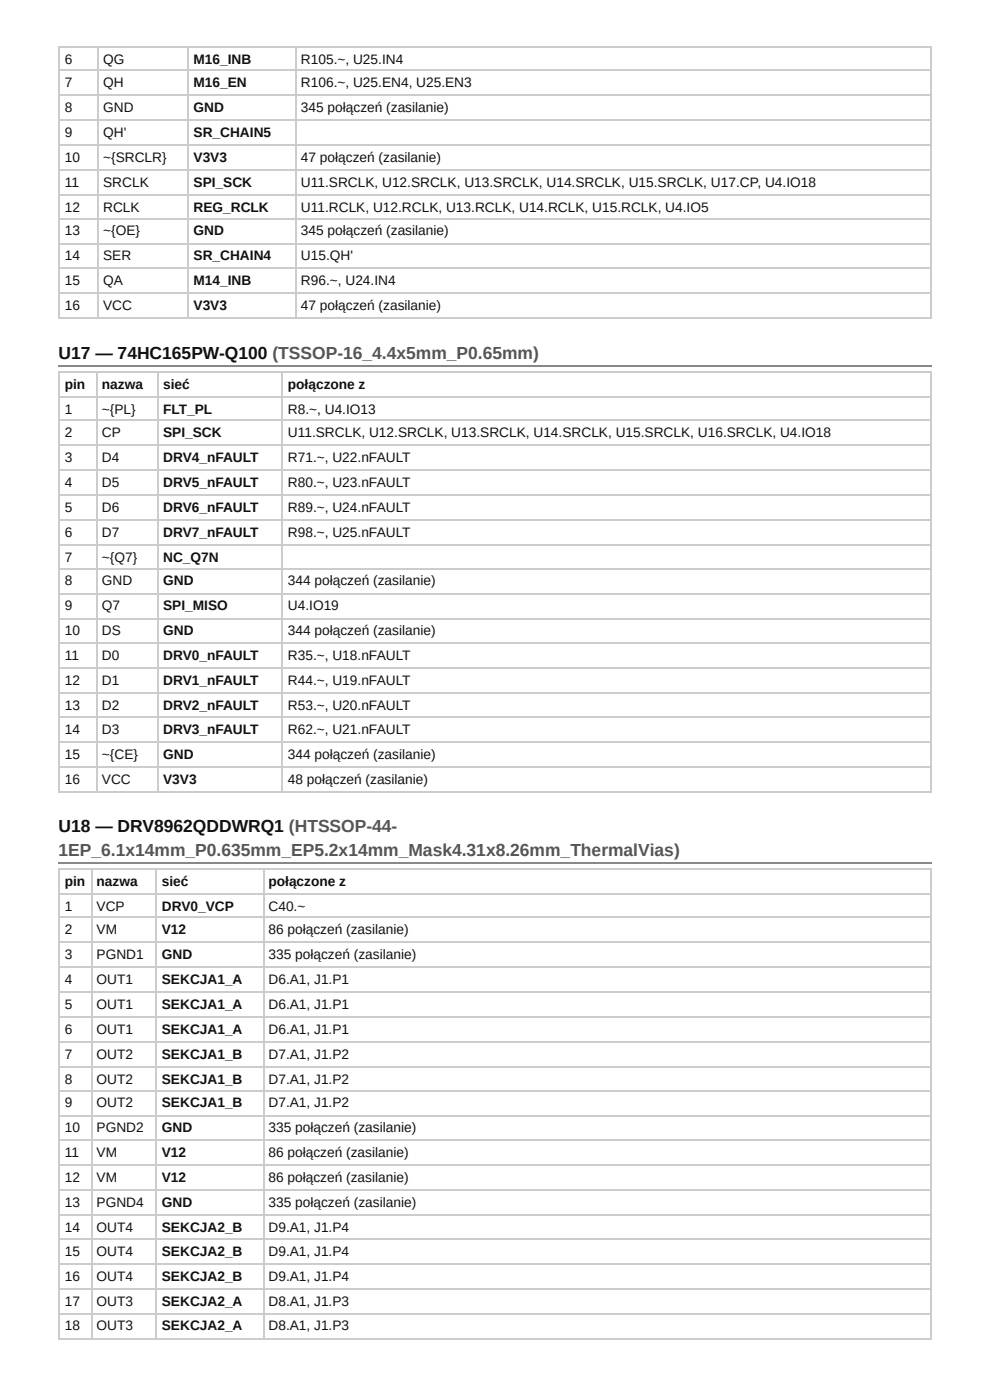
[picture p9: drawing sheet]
<svg xmlns="http://www.w3.org/2000/svg" width="210mm" height="297mm" viewBox="0 0 210 297" stroke-linecap="round" stroke-linejoin="round" font-family="sans-serif">
<defs><g id="words">
<g font-size="3.7" fill="#111">
<text x="12.4" y="76.2">U17 — 74HC165PW-Q100 (TSSOP-16_4.4x5mm_P0.65mm)</text>
<text x="12.4" y="176.7">U18 — DRV8962QDDWRQ1 (HTSSOP-44-</text>
</g>
<text font-size="3.7" fill="#555" x="12.4" y="181.8">1EP_6.1x14mm_P0.635mm_EP5.2x14mm_Mask4.31x8.26mm_ThermalVias)</text>
<g font-size="2.9" fill="#111">
<text x="13.8" y="13.5">6</text>
<text x="21.9" y="13.5">QG</text>
<text x="41.1" y="13.5">M16_INB</text>
<text x="63.9" y="13.5">R105.~, U25.IN4</text>
<text x="13.8" y="18.5">7</text>
<text x="13.8" y="23.8">8</text>
<text x="21.9" y="18.5">QH</text>
<text x="21.9" y="23.8">GND</text>
<text x="41.1" y="18.5">M16_EN</text>
<text x="41.1" y="23.8">GND</text>
<text x="63.9" y="18.5">R106.~, U25.EN4, U25.EN3</text>
<text x="63.9" y="23.8">345 połączeń (zasilanie)</text>
<text x="13.8" y="29.1">9</text>
<text x="21.9" y="29.1">QH'</text>
<text x="41.1" y="29.1">SR_CHAIN5</text>
<text x="13.8" y="34.4">10</text>
<text x="21.9" y="34.4">~{SRCLR}</text>
<text x="41.1" y="34.4">V3V3</text>
<text x="63.9" y="34.4">47 połączeń (zasilanie)</text>
<text x="13.8" y="39.7">11</text>
<text x="21.9" y="39.7">SRCLK</text>
<text x="41.1" y="39.7">SPI_SCK</text>
<text x="63.9" y="39.7">U11.SRCLK, U12.SRCLK, U13.SRCLK, U14.SRCLK, U15.SRCLK, U17.CP, U4.IO18</text>
<text x="13.8" y="45">12</text>
<text x="21.9" y="45">RCLK</text>
<text x="41.1" y="45">REG_RCLK</text>
<text x="63.9" y="45">U11.RCLK, U12.RCLK, U13.RCLK, U14.RCLK, U15.RCLK, U4.IO5</text>
<text x="13.8" y="50">13</text>
<text x="21.9" y="50">~{OE}</text>
<text x="41.1" y="50">GND</text>
<text x="63.9" y="50">345 połączeń (zasilanie)</text>
<text x="13.8" y="55.3">14</text>
<text x="21.9" y="55.3">SER</text>
<text x="41.1" y="55.3">SR_CHAIN4</text>
<text x="63.9" y="55.3">U15.QH'</text>
<text x="13.8" y="60.6">15</text>
<text x="13.8" y="65.9">16</text>
<text x="21.9" y="60.6">QA</text>
<text x="21.9" y="65.9">VCC</text>
<text x="41.1" y="60.6">M14_INB</text>
<text x="41.1" y="65.9">V3V3</text>
<text x="63.9" y="60.6">R96.~, U24.IN4</text>
<text x="63.9" y="65.9">47 połączeń (zasilanie)</text>
<text x="13.8" y="82.6">pin</text>
<text x="21.6" y="82.6">nazwa</text>
<text x="34.6" y="82.6">sieć</text>
<text x="61.1" y="82.6">połączone z</text>
<text x="13.8" y="87.8">1</text>
<text x="21.6" y="87.8">~{PL}</text>
<text x="34.6" y="87.8">FLT_PL</text>
<text x="61.1" y="87.8">R8.~, U4.IO13</text>
<text x="13.8" y="92.9">2</text>
<text x="21.6" y="92.9">CP</text>
<text x="34.6" y="92.9">SPI_SCK</text>
<text x="61.1" y="92.9">U11.SRCLK, U12.SRCLK, U13.SRCLK, U14.SRCLK, U15.SRCLK, U16.SRCLK, U4.IO18</text>
<text x="13.8" y="98.2">3</text>
<text x="21.6" y="98.2">D4</text>
<text x="34.6" y="98.2">DRV4_nFAULT</text>
<text x="61.1" y="98.2">R71.~, U22.nFAULT</text>
<text x="13.8" y="103.5">4</text>
<text x="21.6" y="103.5">D5</text>
<text x="34.6" y="103.5">DRV5_nFAULT</text>
<text x="61.1" y="103.5">R80.~, U23.nFAULT</text>
<text x="13.8" y="108.7">5</text>
<text x="21.6" y="108.7">D6</text>
<text x="34.6" y="108.7">DRV6_nFAULT</text>
<text x="61.1" y="108.7">R89.~, U24.nFAULT</text>
<text x="13.8" y="114">6</text>
<text x="13.8" y="119.3">7</text>
<text x="21.6" y="114">D7</text>
<text x="21.6" y="119.3">~{Q7}</text>
<text x="34.6" y="114">DRV7_nFAULT</text>
<text x="34.6" y="119.3">NC_Q7N</text>
<text x="61.1" y="114">R98.~, U25.nFAULT</text>
<text x="13.8" y="124.4">8</text>
<text x="21.6" y="124.4">GND</text>
<text x="34.6" y="124.4">GND</text>
<text x="61.1" y="124.4">344 połączeń (zasilanie)</text>
<text x="13.8" y="129.6">9</text>
<text x="21.6" y="129.6">Q7</text>
<text x="34.6" y="129.6">SPI_MISO</text>
<text x="61.1" y="129.6">U4.IO19</text>
<text x="13.8" y="134.9">10</text>
<text x="21.6" y="134.9">DS</text>
<text x="34.6" y="134.9">GND</text>
<text x="61.1" y="134.9">344 połączeń (zasilanie)</text>
<text x="13.8" y="140.2">11</text>
<text x="21.6" y="140.2">D0</text>
<text x="34.6" y="140.2">DRV0_nFAULT</text>
<text x="61.1" y="140.2">R35.~, U18.nFAULT</text>
<text x="13.8" y="145.5">12</text>
<text x="21.6" y="145.5">D1</text>
<text x="34.6" y="145.5">DRV1_nFAULT</text>
<text x="61.1" y="145.5">R44.~, U19.nFAULT</text>
<text x="13.8" y="150.8">13</text>
<text x="13.8" y="155.8">14</text>
<text x="21.6" y="150.8">D2</text>
<text x="21.6" y="155.8">D3</text>
<text x="34.6" y="150.8">DRV2_nFAULT</text>
<text x="34.6" y="155.8">DRV3_nFAULT</text>
<text x="61.1" y="150.8">R53.~, U20.nFAULT</text>
<text x="61.1" y="155.8">R62.~, U21.nFAULT</text>
<text x="13.8" y="161.1">15</text>
<text x="21.6" y="161.1">~{CE}</text>
<text x="34.6" y="161.1">GND</text>
<text x="61.1" y="161.1">344 połączeń (zasilanie)</text>
<text x="13.8" y="166.4">16</text>
<text x="21.6" y="166.4">VCC</text>
<text x="34.6" y="166.4">V3V3</text>
<text x="61.1" y="166.4">48 połączeń (zasilanie)</text>
<text x="13.8" y="188.1">pin</text>
<text x="20.5" y="188.1">nazwa</text>
<text x="34.4" y="188.1">sieć</text>
<text x="57" y="188.1">połączone z</text>
<text x="13.8" y="193.4">1</text>
<text x="20.5" y="193.4">VCP</text>
<text x="34.4" y="193.4">DRV0_VCP</text>
<text x="57" y="193.4">C40.~</text>
<text x="13.8" y="198.4">2</text>
<text x="13.8" y="203.7">3</text>
<text x="20.5" y="198.4">VM</text>
<text x="20.5" y="203.7">PGND1</text>
<text x="34.4" y="198.4">V12</text>
<text x="34.4" y="203.7">GND</text>
<text x="57" y="198.4">86 połączeń (zasilanie)</text>
<text x="57" y="203.7">335 połączeń (zasilanie)</text>
<text x="13.8" y="209">4</text>
<text x="20.5" y="209">OUT1</text>
<text x="34.4" y="209">SEKCJA1_A</text>
<text x="57" y="209">D6.A1, J1.P1</text>
<text x="13.8" y="214.3">5</text>
<text x="20.5" y="214.3">OUT1</text>
<text x="34.4" y="214.3">SEKCJA1_A</text>
<text x="57" y="214.3">D6.A1, J1.P1</text>
<text x="13.8" y="219.6">6</text>
<text x="20.5" y="219.6">OUT1</text>
<text x="34.4" y="219.6">SEKCJA1_A</text>
<text x="57" y="219.6">D6.A1, J1.P1</text>
<text x="13.8" y="224.9">7</text>
<text x="20.5" y="224.9">OUT2</text>
<text x="34.4" y="224.9">SEKCJA1_B</text>
<text x="57" y="224.9">D7.A1, J1.P2</text>
<text x="13.8" y="230.2">8</text>
<text x="20.5" y="230.2">OUT2</text>
<text x="34.4" y="230.2">SEKCJA1_B</text>
<text x="57" y="230.2">D7.A1, J1.P2</text>
<text x="13.8" y="235.2">9</text>
<text x="20.5" y="235.2">OUT2</text>
<text x="34.4" y="235.2">SEKCJA1_B</text>
<text x="57" y="235.2">D7.A1, J1.P2</text>
<text x="13.8" y="240.5">10</text>
<text x="13.8" y="245.8">11</text>
<text x="20.5" y="240.5">PGND2</text>
<text x="20.5" y="245.8">VM</text>
<text x="34.4" y="240.5">GND</text>
<text x="34.4" y="245.8">V12</text>
<text x="57" y="240.5">335 połączeń (zasilanie)</text>
<text x="57" y="245.8">86 połączeń (zasilanie)</text>
<text x="13.8" y="251.1">12</text>
<text x="20.5" y="251.1">VM</text>
<text x="34.4" y="251.1">V12</text>
<text x="57" y="251.1">86 połączeń (zasilanie)</text>
<text x="13.8" y="256.4">13</text>
<text x="20.5" y="256.4">PGND4</text>
<text x="34.4" y="256.4">GND</text>
<text x="57" y="256.4">335 połączeń (zasilanie)</text>
<text x="13.8" y="261.7">14</text>
<text x="20.5" y="261.7">OUT4</text>
<text x="34.4" y="261.7">SEKCJA2_B</text>
<text x="57" y="261.7">D9.A1, J1.P4</text>
<text x="13.8" y="266.7">15</text>
<text x="20.5" y="266.7">OUT4</text>
<text x="34.4" y="266.7">SEKCJA2_B</text>
<text x="57" y="266.7">D9.A1, J1.P4</text>
<text x="13.8" y="272">16</text>
<text x="20.5" y="272">OUT4</text>
<text x="34.4" y="272">SEKCJA2_B</text>
<text x="57" y="272">D9.A1, J1.P4</text>
<text x="13.8" y="277.3">17</text>
<text x="20.5" y="277.3">OUT3</text>
<text x="34.4" y="277.3">SEKCJA2_A</text>
<text x="57" y="277.3">D8.A1, J1.P3</text>
<text x="13.8" y="282.6">18</text>
<text x="20.5" y="282.6">OUT3</text>
<text x="34.4" y="282.6">SEKCJA2_A</text>
<text x="57" y="282.6">D8.A1, J1.P3</text>
</g>
</g></defs>
<g fill="none" stroke="#ccc" stroke-width=".26">
<path d="M12.4 9.9h185.5M12.4 14.9h185.5M12.6 9.8v57.9M20.8 9.8v57.9M39.8 9.8v57.9M62.8 9.8v57.9M197.8 9.8v57.9M12.4 20.2h185.5M12.4 25.5h185.5M12.4 30.8h185.5M12.4 36.1h185.5M12.4 41.4h185.5"/>
<path d="M12.4 46.4h185.5M12.4 51.7h185.5M12.4 57h185.5M12.4 62.3h185.5M12.4 67.6h185.5"/>
</g>
<path d="M12.4 77.7h185.5" fill="none" stroke="#888" stroke-width=".26"/>
<g fill="#fff">
<path d="M12.7 78.8h7.7v5.3h-7.7z"/>
<path d="M20.4 78.8h12.9v5.3h-12.9z"/>
<path d="M33.3 78.8h26.8v5.3h-26.8z"/>
<path d="M60.1 78.8h137.8v5.3h-137.8z"/>
</g>
<g fill="none" stroke="#ccc" stroke-width=".26">
<path d="M12.4 79h185.5M12.6 78.8v89.5M20.5 78.8v89.5M33.5 78.8v89.5M59.9 78.8v89.5M197.8 78.8v89.5M12.4 84.3h185.5M12.4 89.3h185.5M12.4 94.6h185.5M12.4 99.9h185.5M12.4 105.2h185.5M12.4 110.5h185.5"/>
<path d="M12.4 115.8h185.5M12.4 120.8h185.5M12.4 126.1h185.5M12.4 131.4h185.5M12.4 136.7h185.5M12.4 141.9h185.5M12.4 147.2h185.5M12.4 152.3h185.5M12.4 157.6h185.5M12.4 162.9h185.5M12.4 168.1h185.5"/>
</g>
<path d="M12.4 183.2h185.5" fill="none" stroke="#888" stroke-width=".26"/>
<g fill="#fff">
<path d="M12.7 184.4h6.6v5.3h-6.6z"/>
<path d="M19.3 184.4h13.8v5.3h-13.8z"/>
<path d="M33.1 184.4h22.7v5.3h-22.7z"/>
<path d="M55.8 184.4h142.1v5.3h-142.1z"/>
</g>
<g fill="none" stroke="#ccc" stroke-width=".26">
<path d="M12.4 184.5h185.5M12.4 189.8h185.5M12.4 194.9h185.5M12.6 184.4v99.8M19.4 184.4v99.8M33.2 184.4v99.8M56 184.4v99.8M197.8 184.4v99.8M12.4 200.2h185.5M12.4 205.4h185.5M12.4 210.7h185.5M12.4 216h185.5"/>
<path d="M12.4 221.3h185.5M12.4 226.6h185.5M12.4 231.6h185.5M12.4 236.9h185.5M12.4 242.2h185.5M12.4 247.5h185.5M12.4 252.8h185.5M12.4 258.1h185.5M12.4 263.1h185.5M12.4 268.4h185.5M12.4 273.7h185.5M12.4 279h185.5"/>
<path d="M12.4 284.3h185.5"/>
</g>
<use href="#words"/>
</svg>
